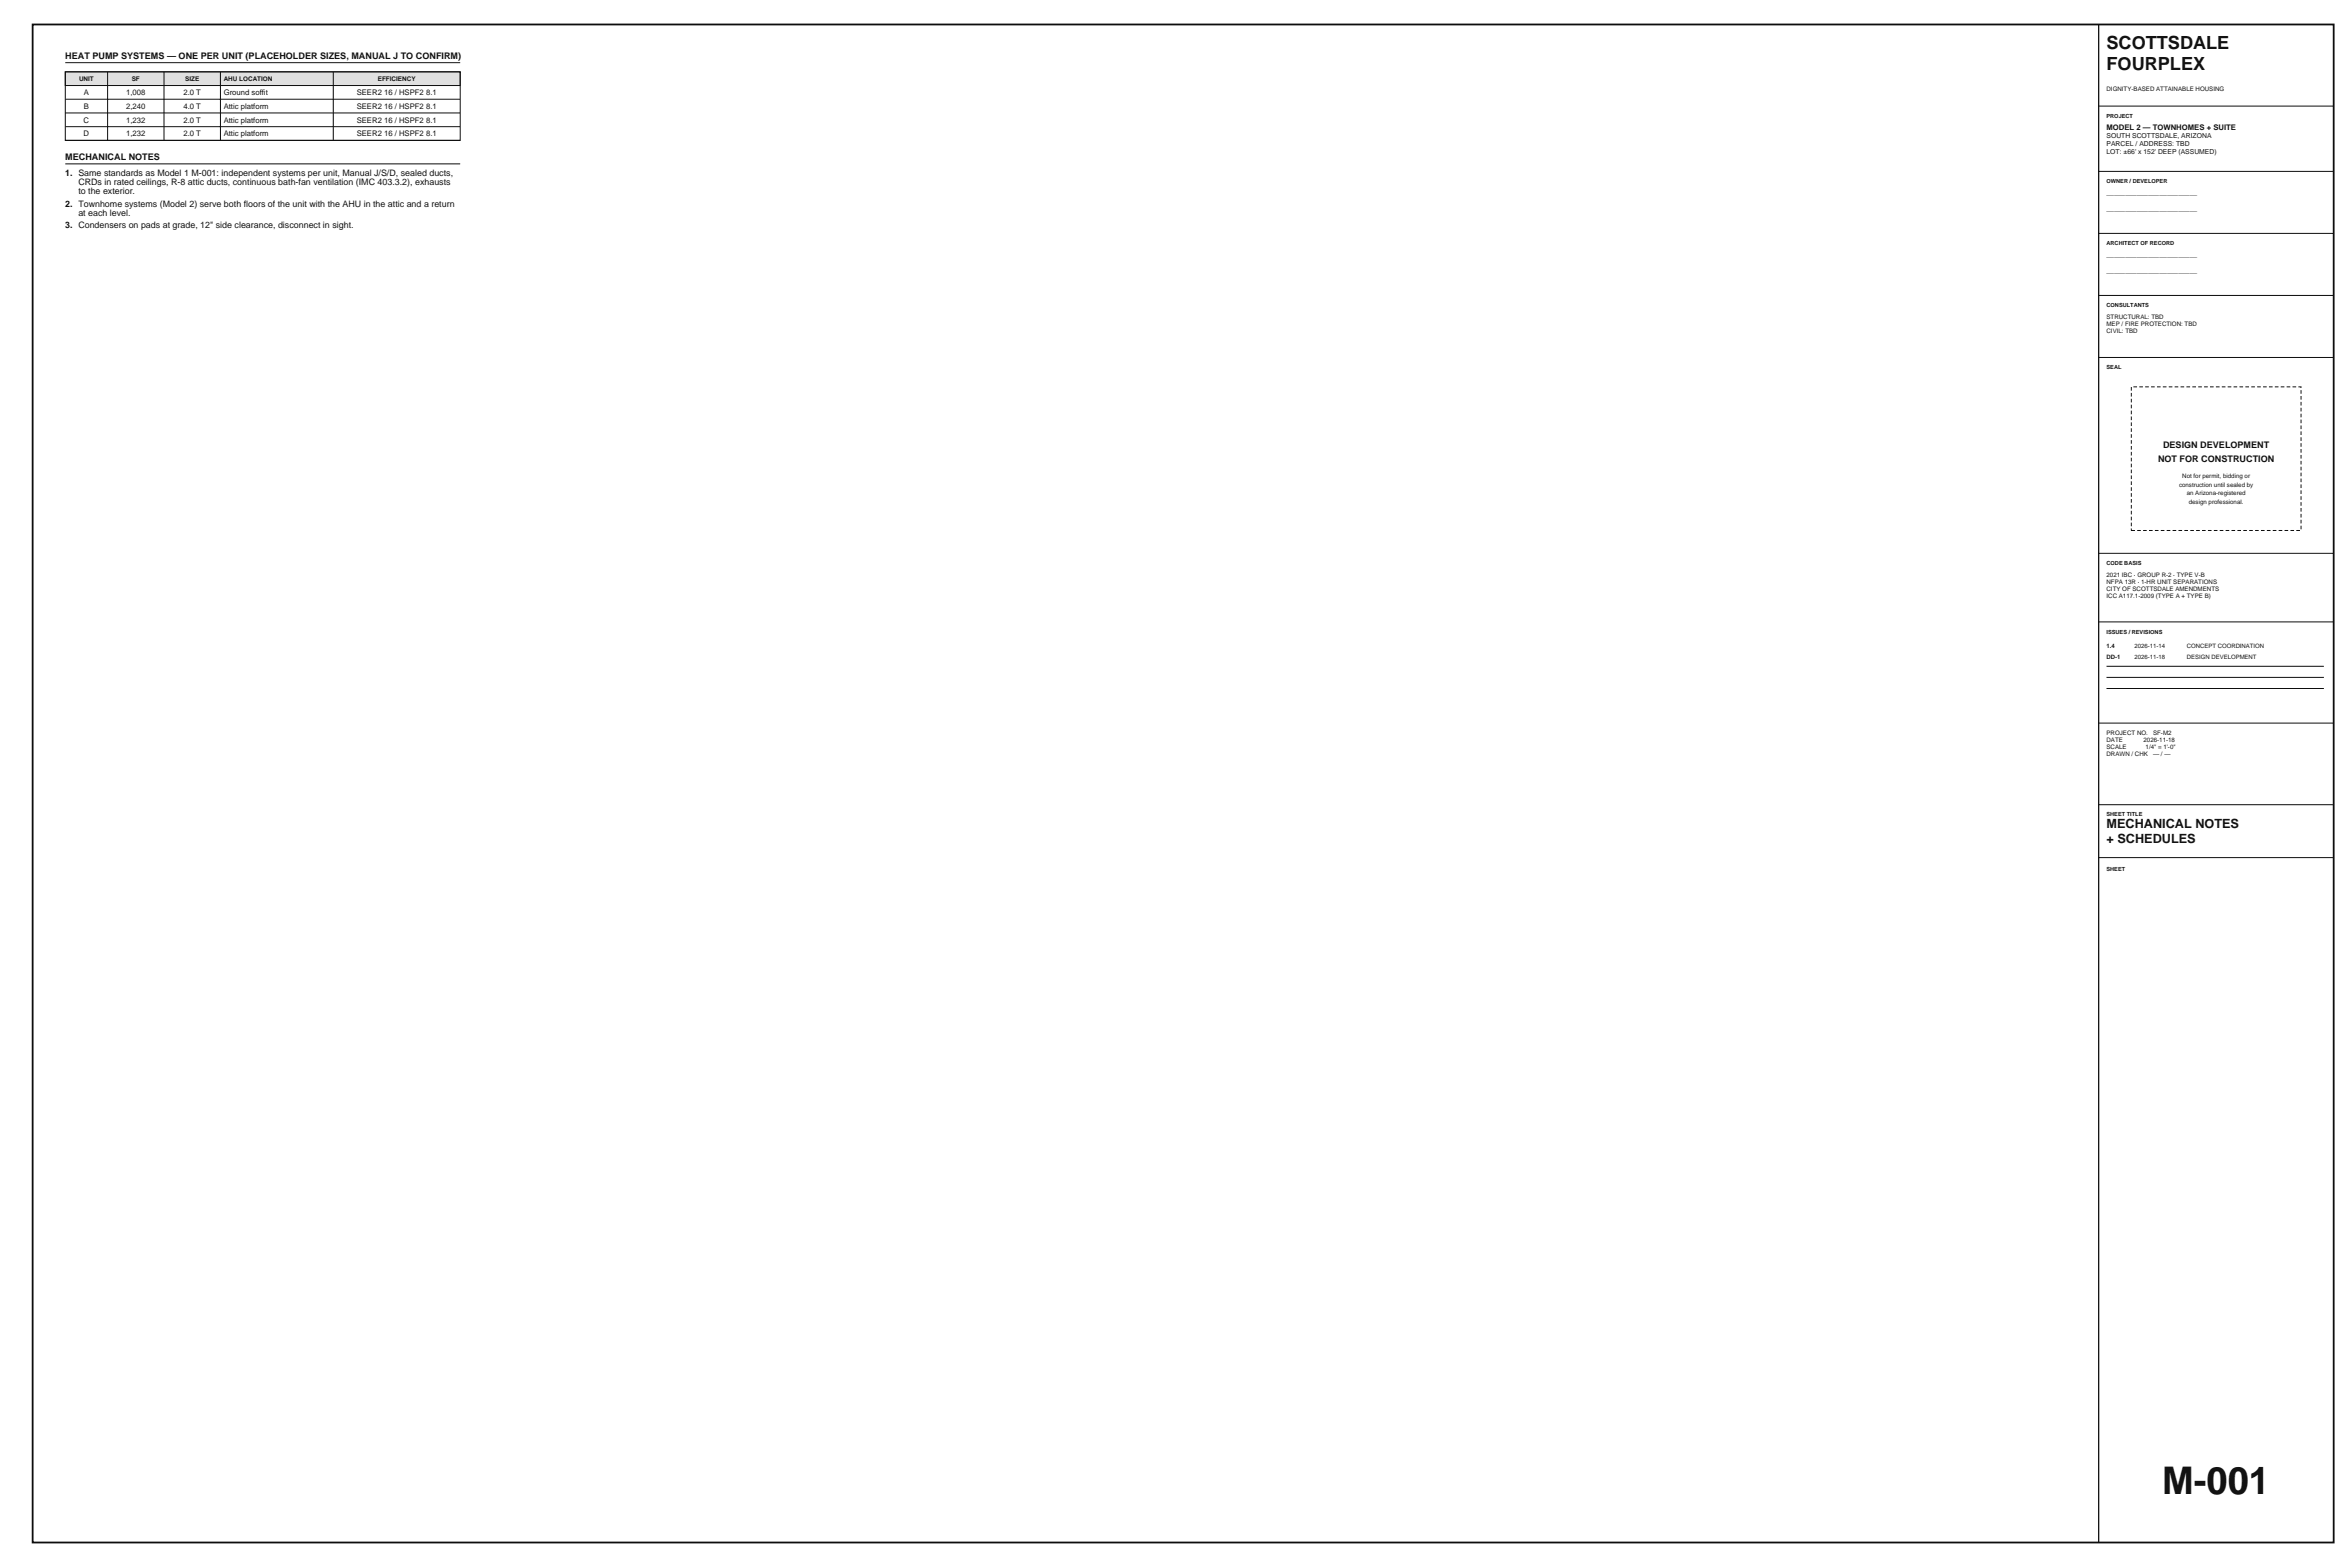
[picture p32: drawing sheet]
<svg xmlns="http://www.w3.org/2000/svg" width="914mm" height="610mm" viewBox="0 0 914 610" stroke-linecap="round" stroke-linejoin="round" font-family="sans-serif">
<defs><g id="words">
<text font-size="14.8" fill="#121212" x="841.3" y="581">M-001</text>
<g font-size="7.1" fill="#121212">
<text x="819.7" y="19">SCOTTSDALE</text>
<text x="819.7" y="27.1">FOURPLEX</text>
</g>
<g font-size="4.9" fill="#121212">
<text x="819.7" y="322.2">MECHANICAL NOTES</text>
<text x="819.7" y="327.9">+ SCHEDULES</text>
</g>
<g font-size="3.5" fill="#121212">
<text x="25.4" y="22.9">HEAT PUMP SYSTEMS — ONE PER UNIT (PLACEHOLDER SIZES, MANUAL J TO CONFIRM)</text>
<text x="25.4" y="62.2">MECHANICAL NOTES</text>
<text x="25.4" y="68.3">1. Same standards as Model 1 M-001: independent systems per unit, Manual J/S/D, sealed ducts,</text>
<text x="30.5" y="71.9">CRDs in rated ceilings, R-8 attic ducts, continuous bath-fan ventilation (IMC 403.3.2), exhausts</text>
<text x="30.5" y="75.5">to the exterior.</text>
<text x="25.4" y="80.4">2. Townhome systems (Model 2) serve both floors of the unit with the AHU in the attic and a return</text>
<text x="25.4" y="88.9">3. Condensers on pads at grade, 12&quot; side clearance, disconnect in sight.</text>
<text x="30.5" y="84">at each level.</text>
<text x="839.7" y="179.7">NOT FOR CONSTRUCTION</text>
<text x="841.7" y="174.1">DESIGN DEVELOPMENT</text>
</g>
<g font-size="3" fill="#121212">
<text x="32.6" y="37">A</text>
<text x="49.1" y="37">1,008</text>
<text x="71.4" y="37">2.0 T</text>
<text x="87" y="37">Ground soffit</text>
<text x="138.8" y="37">SEER2 16 / HSPF2 8.1</text>
<text x="32.5" y="47.7">C</text>
<text x="32.6" y="42.4">B</text>
<text x="49.1" y="42.4">2,240</text>
<text x="49.1" y="47.7">1,232</text>
<text x="71.4" y="42.4">4.0 T</text>
<text x="71.4" y="47.7">2.0 T</text>
<text x="87" y="42.4">Attic platform</text>
<text x="87" y="47.7">Attic platform</text>
<text x="138.8" y="42.4">SEER2 16 / HSPF2 8.1</text>
<text x="138.8" y="47.7">SEER2 16 / HSPF2 8.1</text>
<text x="32.5" y="53">D</text>
<text x="49.1" y="53">1,232</text>
<text x="71.4" y="53">2.0 T</text>
<text x="87" y="53">Attic platform</text>
<text x="138.8" y="53">SEER2 16 / HSPF2 8.1</text>
<text x="819.7" y="50.4">MODEL 2 — TOWNHOMES + SUITE</text>
</g>
<g font-size="2.6" fill="#121212">
<text x="819.7" y="53.9">SOUTH SCOTTSDALE, ARIZONA</text>
<text x="819.7" y="56.9">PARCEL / ADDRESS: TBD</text>
<text x="819.7" y="60">LOT: ±66' x 152' DEEP (ASSUMED)</text>
<text x="819.7" y="75.8">________________________</text>
<text x="819.7" y="81.9">________________________</text>
<text x="819.7" y="99.9">________________________</text>
<text x="819.7" y="106">________________________</text>
</g>
<g font-size="2.5" fill="#121212">
<text x="30.7" y="31.5">UNIT</text>
<text x="51.3" y="31.5">SF</text>
<text x="72" y="31.5">SIZE</text>
<text x="87" y="31.5">AHU LOCATION</text>
<text x="147" y="31.5">EFFICIENCY</text>
</g>
<g font-size="2.4" fill="#121212">
<text x="819.7" y="35.2">DIGNITY-BASED ATTAINABLE HOUSING</text>
<text x="819.7" y="124.1">STRUCTURAL: TBD</text>
<text x="819.7" y="126.8">MEP / FIRE PROTECTION: TBD</text>
<text x="819.7" y="129.6">CIVIL: TBD</text>
<text x="847.9" y="189.4">construction until sealed by</text>
<text x="849.1" y="186.1">Not for permit, bidding or</text>
<text x="850.9" y="192.7">an Arizona-registered</text>
<text x="851.7" y="196">design professional.</text>
<text x="819.7" y="224.4">2021 IBC · GROUP R-2 · TYPE V-B</text>
<text x="819.7" y="227.2">NFPA 13R · 1-HR UNIT SEPARATIONS</text>
<text x="819.7" y="229.9">CITY OF SCOTTSDALE AMENDMENTS</text>
<text x="819.7" y="232.7">ICC A117.1-2009 (TYPE A + TYPE B)</text>
<text x="819.7" y="285.9">PROJECT NO.</text>
<text x="837.8" y="285.9">SF-M2</text>
<text x="819.7" y="288.6">DATE</text>
<text x="819.7" y="291.4">SCALE</text>
<text x="834.1" y="288.6">2026-11-18</text>
<text x="834.9" y="291.4">1/4&quot; = 1'-0&quot;</text>
<text x="819.7" y="294.2">DRAWN / CHK</text>
<text x="837.8" y="294.2">— / —</text>
</g>
<g font-size="2.3" fill="#121212">
<text x="819.7" y="252.1">1.4</text>
<text x="819.7" y="256.4">DD-1</text>
<text x="830.6" y="252.1">2026-11-14</text>
<text x="830.6" y="256.4">2026-11-18</text>
<text x="850.9" y="252.1">CONCEPT COORDINATION</text>
<text x="850.9" y="256.4">DESIGN DEVELOPMENT</text>
</g>
<g font-size="2.2" fill="#121212">
<text x="819.7" y="45.8">PROJECT</text>
<text x="819.7" y="71.2">OWNER / DEVELOPER</text>
<text x="819.7" y="95.4">ARCHITECT OF RECORD</text>
<text x="819.7" y="119.5">CONSULTANTS</text>
<text x="819.7" y="143.6">SEAL</text>
<text x="819.7" y="219.8">CODE BASIS</text>
<text x="819.7" y="246.5">ISSUES / REVISIONS</text>
<text x="819.7" y="317.6">SHEET TITLE</text>
<text x="819.7" y="338.7">SHEET</text>
</g>
</g></defs>
<path d="M25.4 24.4h153.7" fill="none" stroke="#0d0d0d" stroke-width=".39"/>
<path d="M25.4 27.9h153.7v5.4h-153.7z" fill-rule="evenodd" fill="#e0e0e0" stroke="#0d0d0d" stroke-width=".39"/>
<g fill="none" stroke="#0d0d0d" stroke-width=".39">
<path d="M25.4 27.9h153.7v26.7h-153.7zM25.4 38.6h153.7M41.9 27.9v26.7M63.8 27.9v26.7M85.8 27.9v26.7M129.7 27.9v26.7M25.4 43.9h153.7M25.4 49.3h153.7M25.4 54.6h153.7M816.6 41.3h91.4M25.4 63.8h153.7M816.6 66.7h91.4"/>
<path d="M816.6 90.8h91.4M816.6 114.9h91.4M816.6 139.1h91.4M816.6 215.3h91.4M816.6 241.9h91.4M819.7 259.2h84.5M819.7 263.5h84.5M819.7 267.8h84.5M816.6 281.3h91.4M816.6 313.1h91.4M816.6 333.6h91.4"/>
</g>
<path d="M12.7 9.5h895.3v590.6h-895.3z" fill="none" stroke="#0d0d0d" stroke-width=".7" stroke-linecap="butt"/>
<path d="M816.6 9.5v590.6" fill="none" stroke="#0d0d0d" stroke-width=".5"/>
<path d="M829.3 150.5h66v55.9h-66z" fill="none" stroke="#0d0d0d" stroke-width=".39" stroke-dasharray="1.4 .9" stroke-linecap="butt"/>
<use href="#words"/>
</svg>
